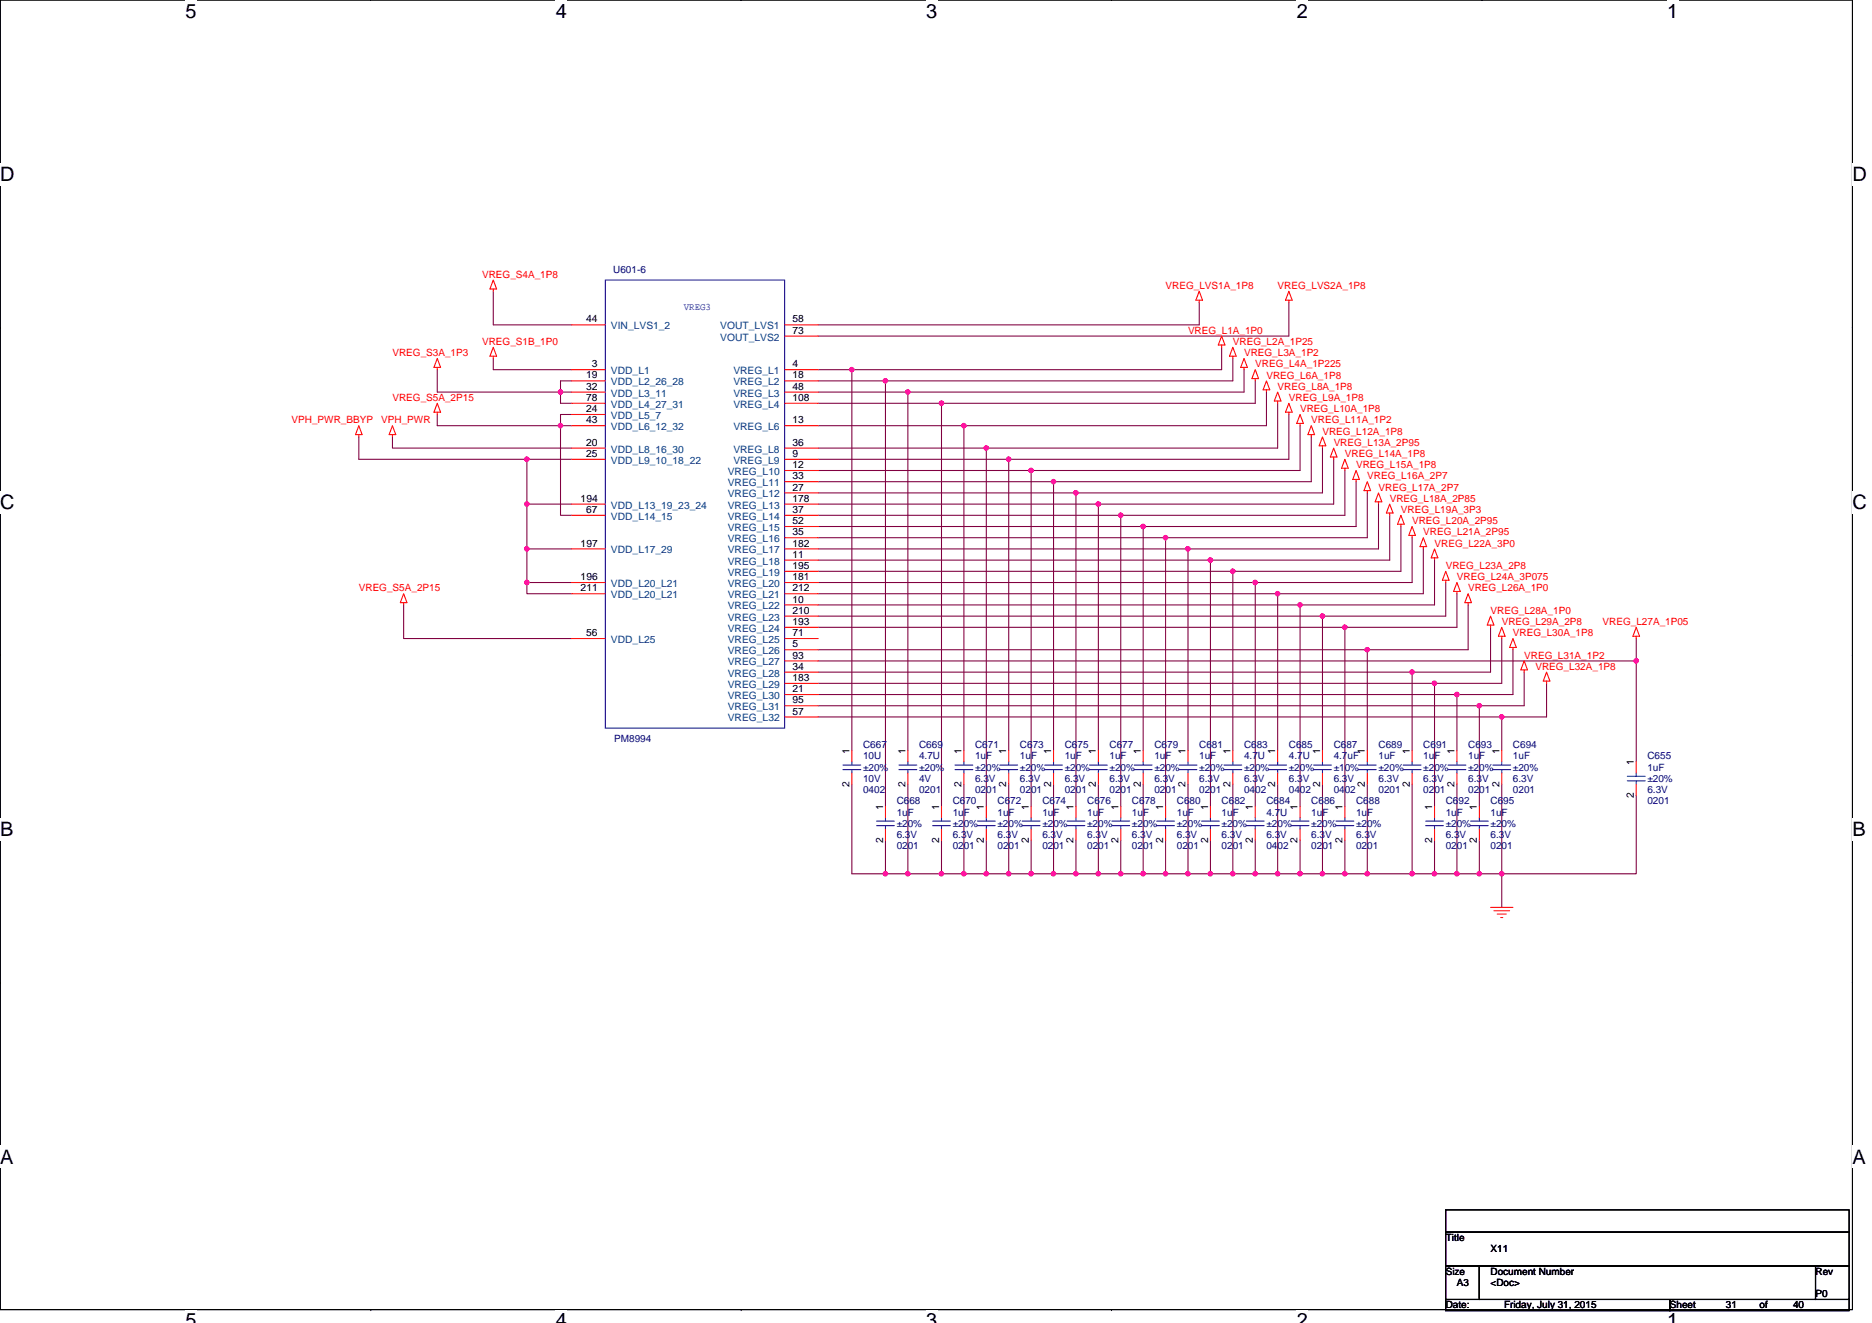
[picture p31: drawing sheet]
<svg xmlns="http://www.w3.org/2000/svg" width="297mm" height="210mm" viewBox="0 0 297 210" stroke-linecap="round" stroke-linejoin="round" font-family="sans-serif">
<defs><g id="words">
<g font-size="3.2">
<text x="29.4" y="2.8">5</text>
<text x="88.2" y="2.8">4</text>
<text x="147" y="2.8">3</text>
<text x="205.8" y="2.8">2</text>
<text x="264.5" y="2.8">1</text>
<text x="0" y="28.8">D</text>
<text x="293.9" y="28.8">D</text>
<text x="0" y="80.8">C</text>
<text x="293.9" y="80.8">C</text>
<text x="0" y="132.7">B</text>
<text x="293.9" y="132.7">B</text>
<text x="0" y="184.7">A</text>
<text x="293.9" y="184.7">A</text>
<text x="29.4" y="210.7">5</text>
<text x="88.2" y="210.7">4</text>
<text x="147" y="210.7">3</text>
<text x="205.8" y="210.7">2</text>
<text x="264.5" y="210.7">1</text>
</g>
<g font-size="1.6" fill="#f00">
<text x="76.5" y="44.1">VREG_S4A_1P8</text>
<text x="185" y="45.9">VREG_LVS1A_1P8</text>
<text x="202.7" y="45.9">VREG_LVS2A_1P8</text>
<text x="188.5" y="53">VREG_L1A_1P0</text>
<text x="62.3" y="56.5">VREG_S3A_1P3</text>
<text x="76.5" y="54.8">VREG_S1B_1P0</text>
<text x="195.6" y="54.8">VREG_L2A_1P25</text>
<text x="197.4" y="56.5">VREG_L3A_1P2</text>
<text x="199.2" y="58.3">VREG_L4A_1P225</text>
<text x="62.3" y="63.6">VREG_S5A_2P15</text>
<text x="201" y="60.1">VREG_L6A_1P8</text>
<text x="202.7" y="61.9">VREG_L8A_1P8</text>
<text x="204.5" y="63.6">VREG_L9A_1P8</text>
<text x="206.3" y="65.4">VREG_L10A_1P8</text>
<text x="46.3" y="67.2">VPH_PWR_BBYP</text>
<text x="60.5" y="67.2">VPH_PWR</text>
<text x="208.1" y="67.2">VREG_L11A_1P2</text>
<text x="209.8" y="69">VREG_L12A_1P8</text>
<text x="211.6" y="70.8">VREG_L13A_2P95</text>
<text x="213.4" y="72.5">VREG_L14A_1P8</text>
<text x="215.2" y="74.3">VREG_L15A_1P8</text>
<text x="217" y="76.1">VREG_L16A_2P7</text>
<text x="218.7" y="77.9">VREG_L17A_2P7</text>
<text x="220.5" y="79.7">VREG_L18A_2P85</text>
<text x="222.3" y="81.4">VREG_L19A_3P3</text>
<text x="224.1" y="83.2">VREG_L20A_2P95</text>
<text x="225.8" y="85">VREG_L21A_2P95</text>
<text x="227.6" y="86.8">VREG_L22A_3P0</text>
<text x="56.9" y="93.9">VREG_S5A_2P15</text>
<text x="229.4" y="90.3">VREG_L23A_2P8</text>
<text x="231.2" y="92.1">VREG_L24A_3P075</text>
<text x="233" y="93.9">VREG_L26A_1P0</text>
<text x="236.5" y="97.4">VREG_L28A_1P0</text>
<text x="238.3" y="99.2">VREG_L29A_2P8</text>
<text x="240.1" y="101">VREG_L30A_1P8</text>
<text x="254.3" y="99.2">VREG_L27A_1P05</text>
<text x="241.8" y="104.5">VREG_L31A_1P2</text>
<text x="243.6" y="106.3">VREG_L32A_1P8</text>
</g>
<g font-size="1.6" fill="#000080">
<text x="97.3" y="43.4">U601-6</text>
<text x="97.5" y="117.7">PM8994</text>
<text x="136.9" y="118.8">C667</text>
<text x="145.8" y="118.8">C669</text>
<text x="154.7" y="118.8">C671</text>
<text x="161.8" y="118.8">C673</text>
<text x="168.9" y="118.8">C675</text>
<text x="176.1" y="118.8">C677</text>
<text x="183.2" y="118.8">C679</text>
<text x="190.3" y="118.8">C681</text>
<text x="197.4" y="118.8">C683</text>
<text x="204.5" y="118.8">C685</text>
<text x="211.6" y="118.8">C687</text>
<text x="218.7" y="118.8">C689</text>
<text x="225.8" y="118.8">C691</text>
<text x="233" y="118.8">C693</text>
<text x="240.1" y="118.8">C694</text>
<text x="136.9" y="120.5">10U</text>
<text x="136.9" y="125.9">0402</text>
<text x="136.9" y="124.1">10V</text>
<text x="136.9" y="122.3">±20%</text>
<text x="145.8" y="120.5">4.7U</text>
<text x="145.8" y="125.9">0201</text>
<text x="145.8" y="124.1">4V</text>
<text x="145.8" y="122.3">±20%</text>
<text x="154.7" y="120.5">1uF</text>
<text x="154.7" y="125.9">0201</text>
<text x="154.7" y="124.1">6.3V</text>
<text x="154.7" y="122.3">±20%</text>
<text x="161.8" y="120.5">1uF</text>
<text x="161.8" y="125.9">0201</text>
<text x="161.8" y="124.1">6.3V</text>
<text x="161.8" y="122.3">±20%</text>
<text x="168.9" y="120.5">1uF</text>
<text x="168.9" y="125.9">0201</text>
<text x="168.9" y="124.1">6.3V</text>
<text x="168.9" y="122.3">±20%</text>
<text x="176.1" y="120.5">1uF</text>
<text x="176.1" y="125.9">0201</text>
<text x="176.1" y="124.1">6.3V</text>
<text x="176.1" y="122.3">±20%</text>
<text x="183.2" y="120.5">1uF</text>
<text x="183.2" y="125.9">0201</text>
<text x="183.2" y="124.1">6.3V</text>
<text x="183.2" y="122.3">±20%</text>
<text x="190.3" y="120.5">1uF</text>
<text x="190.3" y="125.9">0201</text>
<text x="190.3" y="124.1">6.3V</text>
<text x="190.3" y="122.3">±20%</text>
<text x="197.4" y="120.5">4.7U</text>
<text x="197.4" y="125.9">0402</text>
<text x="197.4" y="124.1">6.3V</text>
<text x="197.4" y="122.3">±20%</text>
<text x="204.5" y="120.5">4.7U</text>
<text x="204.5" y="125.9">0402</text>
<text x="204.5" y="124.1">6.3V</text>
<text x="204.5" y="122.3">±20%</text>
<text x="211.6" y="120.5">4.7uF</text>
<text x="211.6" y="125.9">0402</text>
<text x="211.6" y="124.1">6.3V</text>
<text x="211.6" y="122.3">±10%</text>
<text x="218.7" y="120.5">1uF</text>
<text x="218.7" y="125.9">0201</text>
<text x="218.7" y="124.1">6.3V</text>
<text x="218.7" y="122.3">±20%</text>
<text x="225.8" y="120.5">1uF</text>
<text x="225.8" y="125.9">0201</text>
<text x="225.8" y="124.1">6.3V</text>
<text x="225.8" y="122.3">±20%</text>
<text x="233" y="120.5">1uF</text>
<text x="233" y="125.9">0201</text>
<text x="233" y="124.1">6.3V</text>
<text x="233" y="122.3">±20%</text>
<text x="240.1" y="120.5">1uF</text>
<text x="240.1" y="125.9">0201</text>
<text x="240.1" y="124.1">6.3V</text>
<text x="240.1" y="122.3">±20%</text>
<text x="261.4" y="120.5">C655</text>
<text x="261.4" y="122.3">1uF</text>
<text x="261.4" y="125.9">6.3V</text>
<text x="261.4" y="124.1">±20%</text>
<text x="142.3" y="127.7">C668</text>
<text x="142.3" y="129.4">1uF</text>
<text x="142.3" y="131.2">±20%</text>
<text x="151.2" y="127.7">C670</text>
<text x="151.2" y="129.4">1uF</text>
<text x="151.2" y="131.2">±20%</text>
<text x="158.3" y="127.7">C672</text>
<text x="158.3" y="129.4">1uF</text>
<text x="158.3" y="131.2">±20%</text>
<text x="165.4" y="127.7">C674</text>
<text x="165.4" y="129.4">1uF</text>
<text x="165.4" y="131.2">±20%</text>
<text x="172.5" y="127.7">C676</text>
<text x="172.5" y="129.4">1uF</text>
<text x="172.5" y="131.2">±20%</text>
<text x="179.6" y="127.7">C678</text>
<text x="179.6" y="129.4">1uF</text>
<text x="179.6" y="131.2">±20%</text>
<text x="186.7" y="127.7">C680</text>
<text x="186.7" y="129.4">1uF</text>
<text x="186.7" y="131.2">±20%</text>
<text x="193.8" y="127.7">C682</text>
<text x="193.8" y="129.4">1uF</text>
<text x="193.8" y="131.2">±20%</text>
<text x="201" y="127.7">C684</text>
<text x="201" y="129.4">4.7U</text>
<text x="201" y="131.2">±20%</text>
<text x="208.1" y="127.7">C686</text>
<text x="208.1" y="129.4">1uF</text>
<text x="208.1" y="131.2">±20%</text>
<text x="215.2" y="127.7">C688</text>
<text x="215.2" y="129.4">1uF</text>
<text x="215.2" y="131.2">±20%</text>
<text x="229.4" y="127.7">C692</text>
<text x="229.4" y="129.4">1uF</text>
<text x="229.4" y="131.2">±20%</text>
<text x="236.5" y="127.7">C695</text>
<text x="236.5" y="129.4">1uF</text>
<text x="236.5" y="131.2">±20%</text>
<text x="261.4" y="127.7">0201</text>
<text x="142.3" y="134.8">0201</text>
<text x="142.3" y="133">6.3V</text>
<text x="151.2" y="134.8">0201</text>
<text x="151.2" y="133">6.3V</text>
<text x="158.3" y="134.8">0201</text>
<text x="158.3" y="133">6.3V</text>
<text x="165.4" y="134.8">0201</text>
<text x="165.4" y="133">6.3V</text>
<text x="172.5" y="134.8">0201</text>
<text x="172.5" y="133">6.3V</text>
<text x="179.6" y="134.8">0201</text>
<text x="179.6" y="133">6.3V</text>
<text x="186.7" y="134.8">0201</text>
<text x="186.7" y="133">6.3V</text>
<text x="193.8" y="134.8">0201</text>
<text x="193.8" y="133">6.3V</text>
<text x="201" y="134.8">0402</text>
<text x="201" y="133">6.3V</text>
<text x="208.1" y="134.8">0201</text>
<text x="208.1" y="133">6.3V</text>
<text x="215.2" y="134.8">0201</text>
<text x="215.2" y="133">6.3V</text>
<text x="229.4" y="134.8">0201</text>
<text x="229.4" y="133">6.3V</text>
<text x="236.5" y="134.8">0201</text>
<text x="236.5" y="133">6.3V</text>
</g>
<g font-size="1.6">
<text x="93" y="51.2">44</text>
<text x="125.7" y="51.2">58</text>
<text x="125.7" y="53">73</text>
<text x="93.9" y="58.3">3</text>
<text x="125.7" y="58.3">4</text>
<text x="93" y="60.1">19</text>
<text x="93" y="61.8">32</text>
<text x="93" y="63.6">78</text>
<text x="93" y="65.4">24</text>
<text x="125.7" y="60.1">18</text>
<text x="125.7" y="61.8">48</text>
<text x="125.7" y="63.6">108</text>
<text x="93" y="67.2">43</text>
<text x="93" y="70.7">20</text>
<text x="125.7" y="67.2">13</text>
<text x="125.7" y="70.7">36</text>
<text x="93" y="72.5">25</text>
<text x="125.7" y="72.5">9</text>
<text x="125.7" y="74.3">12</text>
<text x="125.7" y="76.1">33</text>
<text x="125.7" y="77.9">27</text>
<text x="92.1" y="79.6">194</text>
<text x="93" y="81.4">67</text>
<text x="125.7" y="79.6">178</text>
<text x="125.7" y="81.4">37</text>
<text x="125.7" y="83.2">52</text>
<text x="92.1" y="86.7">197</text>
<text x="125.7" y="85">35</text>
<text x="125.7" y="86.7">182</text>
<text x="125.7" y="88.5">11</text>
<text x="92.1" y="92.1">196</text>
<text x="92.1" y="93.9">211</text>
<text x="125.7" y="90.3">195</text>
<text x="125.7" y="92.1">181</text>
<text x="125.7" y="93.9">212</text>
<text x="125.7" y="95.6">10</text>
<text x="93" y="101">56</text>
<text x="125.7" y="99.2">193</text>
<text x="125.7" y="101">71</text>
<text x="125.7" y="97.4">210</text>
<text x="125.7" y="106.3">34</text>
<text x="125.7" y="102.7">5</text>
<text x="125.7" y="104.5">93</text>
<text x="125.7" y="113.4">57</text>
<text x="125.7" y="111.6">95</text>
<text x="125.7" y="109.9">21</text>
<text x="125.7" y="108.1">183</text>
<text x="134.8" y="119.7" transform="rotate(-90 134.8 119.7)">1</text>
<text x="143.7" y="119.7" transform="rotate(-90 143.7 119.7)">1</text>
<text x="152.6" y="119.7" transform="rotate(-90 152.6 119.7)">1</text>
<text x="159.7" y="119.7" transform="rotate(-90 159.7 119.7)">1</text>
<text x="166.8" y="119.7" transform="rotate(-90 166.8 119.7)">1</text>
<text x="173.9" y="119.7" transform="rotate(-90 173.9 119.7)">1</text>
<text x="181" y="119.7" transform="rotate(-90 181 119.7)">1</text>
<text x="188.1" y="119.7" transform="rotate(-90 188.1 119.7)">1</text>
<text x="195.2" y="119.7" transform="rotate(-90 195.2 119.7)">1</text>
<text x="202.3" y="119.7" transform="rotate(-90 202.3 119.7)">1</text>
<text x="209.5" y="119.7" transform="rotate(-90 209.5 119.7)">1</text>
<text x="216.6" y="119.7" transform="rotate(-90 216.6 119.7)">1</text>
<text x="223.7" y="119.7" transform="rotate(-90 223.7 119.7)">1</text>
<text x="230.8" y="119.7" transform="rotate(-90 230.8 119.7)">1</text>
<text x="237.9" y="119.7" transform="rotate(-90 237.9 119.7)">1</text>
<text x="134.8" y="124.8" transform="rotate(-90 134.8 124.8)">2</text>
<text x="143.7" y="124.8" transform="rotate(-90 143.7 124.8)">2</text>
<text x="152.6" y="124.8" transform="rotate(-90 152.6 124.8)">2</text>
<text x="159.7" y="124.8" transform="rotate(-90 159.7 124.8)">2</text>
<text x="166.8" y="124.8" transform="rotate(-90 166.8 124.8)">2</text>
<text x="173.9" y="124.8" transform="rotate(-90 173.9 124.8)">2</text>
<text x="181" y="124.8" transform="rotate(-90 181 124.8)">2</text>
<text x="188.1" y="124.8" transform="rotate(-90 188.1 124.8)">2</text>
<text x="195.2" y="124.8" transform="rotate(-90 195.2 124.8)">2</text>
<text x="202.3" y="124.8" transform="rotate(-90 202.3 124.8)">2</text>
<text x="209.5" y="124.8" transform="rotate(-90 209.5 124.8)">2</text>
<text x="216.6" y="124.8" transform="rotate(-90 216.6 124.8)">2</text>
<text x="223.7" y="124.8" transform="rotate(-90 223.7 124.8)">2</text>
<text x="230.8" y="124.8" transform="rotate(-90 230.8 124.8)">2</text>
<text x="237.9" y="124.8" transform="rotate(-90 237.9 124.8)">2</text>
<text x="259.2" y="121.4" transform="rotate(-90 259.2 121.4)">1</text>
<text x="140.1" y="128.5" transform="rotate(-90 140.1 128.5)">1</text>
<text x="149" y="128.5" transform="rotate(-90 149 128.5)">1</text>
<text x="156.1" y="128.5" transform="rotate(-90 156.1 128.5)">1</text>
<text x="163.2" y="128.5" transform="rotate(-90 163.2 128.5)">1</text>
<text x="170.3" y="128.5" transform="rotate(-90 170.3 128.5)">1</text>
<text x="177.5" y="128.5" transform="rotate(-90 177.5 128.5)">1</text>
<text x="184.6" y="128.5" transform="rotate(-90 184.6 128.5)">1</text>
<text x="191.7" y="128.5" transform="rotate(-90 191.7 128.5)">1</text>
<text x="198.8" y="128.5" transform="rotate(-90 198.8 128.5)">1</text>
<text x="205.9" y="128.5" transform="rotate(-90 205.9 128.5)">1</text>
<text x="213" y="128.5" transform="rotate(-90 213 128.5)">1</text>
<text x="227.2" y="128.5" transform="rotate(-90 227.2 128.5)">1</text>
<text x="234.4" y="128.5" transform="rotate(-90 234.4 128.5)">1</text>
<text x="259.2" y="126.6" transform="rotate(-90 259.2 126.6)">2</text>
<text x="140.1" y="133.7" transform="rotate(-90 140.1 133.7)">2</text>
<text x="149" y="133.7" transform="rotate(-90 149 133.7)">2</text>
<text x="156.1" y="133.7" transform="rotate(-90 156.1 133.7)">2</text>
<text x="163.2" y="133.7" transform="rotate(-90 163.2 133.7)">2</text>
<text x="170.3" y="133.7" transform="rotate(-90 170.3 133.7)">2</text>
<text x="177.5" y="133.7" transform="rotate(-90 177.5 133.7)">2</text>
<text x="184.6" y="133.7" transform="rotate(-90 184.6 133.7)">2</text>
<text x="191.7" y="133.7" transform="rotate(-90 191.7 133.7)">2</text>
<text x="198.8" y="133.7" transform="rotate(-90 198.8 133.7)">2</text>
<text x="205.9" y="133.7" transform="rotate(-90 205.9 133.7)">2</text>
<text x="213" y="133.7" transform="rotate(-90 213 133.7)">2</text>
<text x="227.2" y="133.7" transform="rotate(-90 227.2 133.7)">2</text>
<text x="234.4" y="133.7" transform="rotate(-90 234.4 133.7)">2</text>
<text x="229.4" y="197">Title</text>
<text x="229.4" y="202.3">Size</text>
<text x="236.5" y="202.3">Document Number</text>
<text x="236.5" y="198.8">X11</text>
<text x="288.1" y="202.3">Rev</text>
<text x="229.4" y="207.7">Date:</text>
<text x="231.2" y="204.1">A3</text>
<text x="236.5" y="204.1">&lt;Doc&gt;</text>
<text x="238.7" y="207.7">Friday, July 31, 2015</text>
<text x="265" y="207.7">Sheet</text>
<text x="273.9" y="207.7">31</text>
<text x="279.2" y="207.7">of</text>
<text x="284.5" y="207.7">40</text>
<text x="288.1" y="205.9">P0</text>
</g>
<g font-size="1.6" fill="#004080">
<text x="96.9" y="52.3">VIN_LVS1_2</text>
<text x="114.3" y="52.3">VOUT_LVS1</text>
<text x="96.9" y="59.4">VDD_L1</text>
<text x="114.3" y="54.1">VOUT_LVS2</text>
<text x="116.4" y="59.4">VREG_L1</text>
<text x="96.9" y="61.2">VDD_L2_26_28</text>
<text x="96.9" y="62.9">VDD_L3_11</text>
<text x="96.9" y="64.7">VDD_L4_27_31</text>
<text x="116.4" y="61.2">VREG_L2</text>
<text x="116.4" y="62.9">VREG_L3</text>
<text x="116.4" y="64.7">VREG_L4</text>
<text x="96.9" y="66.5">VDD_L5_7</text>
<text x="96.9" y="68.3">VDD_L6_12_32</text>
<text x="96.9" y="71.8">VDD_L8_16_30</text>
<text x="116.4" y="68.3">VREG_L6</text>
<text x="116.4" y="71.8">VREG_L8</text>
<text x="96.9" y="73.6">VDD_L9_10_18_22</text>
<text x="115.5" y="75.4">VREG_L10</text>
<text x="115.5" y="77.2">VREG_L11</text>
<text x="116.4" y="73.6">VREG_L9</text>
<text x="96.9" y="80.7">VDD_L13_19_23_24</text>
<text x="96.9" y="82.5">VDD_L14_15</text>
<text x="115.5" y="79">VREG_L12</text>
<text x="115.5" y="80.7">VREG_L13</text>
<text x="115.5" y="82.5">VREG_L14</text>
<text x="96.9" y="87.8">VDD_L17_29</text>
<text x="115.5" y="84.3">VREG_L15</text>
<text x="115.5" y="86.1">VREG_L16</text>
<text x="115.5" y="87.8">VREG_L17</text>
<text x="115.5" y="89.6">VREG_L18</text>
<text x="96.9" y="93.2">VDD_L20_L21</text>
<text x="96.9" y="95">VDD_L20_L21</text>
<text x="115.5" y="91.4">VREG_L19</text>
<text x="115.5" y="93.2">VREG_L20</text>
<text x="115.5" y="95">VREG_L21</text>
<text x="115.5" y="96.7">VREG_L22</text>
<text x="115.5" y="100.3">VREG_L24</text>
<text x="115.5" y="98.5">VREG_L23</text>
<text x="96.9" y="102.1">VDD_L25</text>
<text x="115.5" y="107.4">VREG_L28</text>
<text x="115.5" y="102.1">VREG_L25</text>
<text x="115.5" y="103.8">VREG_L26</text>
<text x="115.5" y="105.6">VREG_L27</text>
<text x="115.5" y="112.7">VREG_L31</text>
<text x="115.5" y="111">VREG_L30</text>
<text x="115.5" y="109.2">VREG_L29</text>
<text x="115.5" y="114.5">VREG_L32</text>
</g>
<text font-size="1.6" fill="#00f" x="108.5" y="49.3">VREG3</text>
</g></defs>
<path d="M0 0h293.9v207.9h-293.9z" fill="none" stroke="#000" stroke-width=".17"/>
<g fill="#fff">
<path d="M29.4 0h1.8v3.5h-1.8z"/>
<path d="M29.4 207.9h1.8v2h-1.8z"/>
</g>
<path d="M58.8 0h.1M58.8 207.9h.1" fill="none" stroke="#000" stroke-width=".17"/>
<g fill="#fff">
<path d="M88.2 0h1.8v3.5h-1.8z"/>
<path d="M88.2 207.9h1.8v2h-1.8z"/>
</g>
<path d="M117.6 0h.1M117.6 207.9h.1" fill="none" stroke="#000" stroke-width=".17"/>
<g fill="#fff">
<path d="M147 0h1.7v3.5h-1.7z"/>
<path d="M147 207.9h1.7v2h-1.7z"/>
</g>
<path d="M176.4 0h.1M176.4 207.9h.1" fill="none" stroke="#000" stroke-width=".17"/>
<g fill="#fff">
<path d="M205.8 0h1.7v3.5h-1.7z"/>
<path d="M205.8 207.9h1.7v2h-1.7z"/>
</g>
<path d="M235.2 0h.1M235.2 207.9h.1" fill="none" stroke="#000" stroke-width=".17"/>
<g fill="#fff">
<path d="M264.5 0h1.8v3.5h-1.8z"/>
<path d="M264.5 207.9h1.8v2h-1.8z"/>
<path d="M0 26h2.3v3.5h-2.3z"/>
<path d="M293.9 26h2.3v3.5h-2.3z"/>
<path d="M0 77.9h2.3v3.5h-2.3z"/>
<path d="M293.9 77.9h2.3v3.5h-2.3z"/>
</g>
<path d="M0 52h.1M293.9 52h.1" fill="none" stroke="#000" stroke-width=".17"/>
<g fill="#fff">
<path d="M0 129.9h2.1v3.5h-2.1z"/>
<path d="M293.9 129.9h2.1v3.5h-2.1z"/>
</g>
<path d="M0 103.9h.1M293.9 103.9h.1" fill="none" stroke="#000" stroke-width=".17"/>
<g fill="#fff">
<path d="M0 181.9h2.2v3.5h-2.2z"/>
<path d="M293.9 181.9h2.2v3.5h-2.2z"/>
</g>
<path d="M0 155.9h.1M293.9 155.9h.1M229.4 192h64v3.6h-64zM229.4 195.6h64v5.3h-64zM229.4 200.9h5.3v5.3h-5.3zM229.4 206.2h35.6v1.8h-35.6zM234.7 200.9h53.4v5.3h-53.4zM265 206.2h28.4v1.8h-28.4zM288.1 200.9h5.3v5.3h-5.3z" fill="none" stroke="#000" stroke-width=".17"/>
<g fill="none" stroke="#800040" stroke-width=".17">
<path d="M69.4 58.7v3.5h19.5M78.3 46.2v5.4h12.4M78.3 56.9v1.8h12.4M129.8 58.7h5.4M135.2 58.7v60.4M190.3 48v3.6h-60.5M193.8 55.1v3.6h-58.6M195.6 56.9v3.6h-55.1M197.4 58.7v3.5h-53.3M204.5 48v5.3h-74.7M56.9 69.3v3.6h26.7M62.3 69.3v1.8h28.4"/>
<path d="M69.4 65.8v1.8h21.3M83.6 72.9v7.1M83.6 72.9h7.1M88.9 62.2v1.8h1.8M88.9 62.2h1.8M90.7 60.5h-1.8v1.7M90.7 65.8h-1.8v16h1.8M129.8 64h19.6M129.8 67.6h23.1M129.8 62.2h14.3M129.8 71.1h26.7M129.8 60.5h10.7"/>
<path d="M129.8 72.9h30.3M129.8 74.7h33.8M129.8 78.2h40.9M129.8 76.5h37.4M140.5 60.5v67.5M144.1 62.2v56.9M149.4 64v64M152.9 67.6v51.5M156.5 71.1v56.9M160.1 72.9v46.2M163.6 74.7v53.3M167.2 76.5v42.6"/>
<path d="M170.7 78.2v49.8M199.2 60.5v3.5h-49.8M201 62.2v5.4h-48.1M202.7 64v7.1h-46.2M204.5 65.8v7.1h-44.4M206.3 67.6v7.1h-42.7M208.1 69.3v7.2h-40.9M209.8 71.1v7.1h-39.1M211.6 72.9v7.1h-37.3M213.4 74.7v7.1h-35.6M215.2 76.5v7.1h-33.8M217 78.2v7.1h-32"/>
<path d="M64 96v5.3h26.7M83.6 80v7.1M83.6 80h7.1M83.6 87.1h7.1M83.6 87.1v5.4h7.1M83.6 92.5v1.7h7.1M129.8 83.6h51.6M129.8 81.8h48M129.8 90.7h65.8M129.8 92.5h69.4M129.8 94.2h72.9M129.8 96h76.5"/>
<path d="M129.8 87.1h58.7M129.8 88.9h62.3M129.8 85.3h55.2M129.8 97.8h80M129.8 80h44.5M129.8 99.6h83.6M174.3 80v39.1M177.8 81.8v46.2M181.4 83.6v35.5M185 85.3v42.7M188.5 87.1v32M192.1 88.9v39.1"/>
<path d="M195.6 90.7v28.4M199.2 92.5v35.5M202.7 94.2v24.9M206.3 96v32M209.8 97.8v21.3M213.4 99.6v28.4M218.7 80v7.1h-30.2M220.5 81.8v7.1h-28.4M222.3 83.6v7.1h-26.7M224.1 85.3v7.2h-24.9M225.8 87.1v7.1h-23.1M227.6 88.9v7.1h-21.3"/>
<path d="M229.4 92.5v5.3h-19.6M231.2 94.2v5.4h-17.8M233 96v7.1h-16M236.5 99.6v7.1h-12.4M129.8 110.2h101.4M129.8 103.1h87.2M129.8 108.5h97.8M129.8 106.7h94.3M129.8 112h104.9M129.8 113.8h108.5M129.8 104.9h129.8M217 103.1v16"/>
<path d="M224.1 106.7v12.4M227.6 108.5v19.5M231.2 110.2v8.9M234.7 112v16M238.3 113.8v5.3M238.3 101.3v7.2h-10.7M240.1 103.1v7.1h-8.9M241.8 106.7v5.3h-7.1M245.4 108.5v5.3h-7.1M259.6 101.3v3.6M259.6 104.9v16M135.2 124.5v14.2h5.3"/>
<path d="M140.5 133.3v5.4M140.5 138.7h3.6M144.1 138.7h5.3M144.1 124.5v14.2M149.4 138.7h3.5M149.4 133.3v5.4M152.9 124.5v14.2M152.9 138.7h3.6M156.5 138.7h3.6M156.5 133.3v5.4M160.1 138.7h3.5M160.1 124.5v14.2"/>
<path d="M163.6 138.7h3.6M163.6 133.3v5.4M167.2 138.7h3.5M167.2 124.5v14.2M170.7 138.7h3.6M170.7 133.3v5.4M174.3 124.5v14.2M174.3 138.7h3.5M177.8 138.7h3.6M177.8 133.3v5.4M181.4 124.5v14.2M181.4 138.7h3.6"/>
<path d="M185 133.3v5.4M185 138.7h3.5M188.5 138.7h3.6M188.5 124.5v14.2M192.1 138.7h3.5M192.1 133.3v5.4M195.6 124.5v14.2M195.6 138.7h3.6M199.2 133.3v5.4M199.2 138.7h3.5M202.7 124.5v14.2M202.7 138.7h3.6"/>
<path d="M206.3 133.3v5.4M206.3 138.7h3.5M209.8 138.7h3.6M209.8 124.5v14.2M213.4 138.7h3.6M213.4 133.3v5.4M217 124.5v14.2M217 138.7h7.1M224.1 124.5v14.2M224.1 138.7h3.5M227.6 133.3v5.4M227.6 138.7h3.6"/>
<path d="M231.2 124.5v14.2M231.2 138.7h3.5M234.7 133.3v5.4M234.7 138.7h3.6M238.3 124.5v14.2M238.3 138.7v5.3M259.6 126.2v12.5h-21.3"/>
</g>
<g fill="#f0f" stroke="#f0f" stroke-width=".17">
<circle cx="88.9" cy="62.2" r=".35"/>
<circle cx="88.9" cy="67.6" r=".35"/>
<circle cx="83.6" cy="72.9" r=".35"/>
<circle cx="83.6" cy="80" r=".35"/>
<circle cx="83.6" cy="92.4" r=".35"/>
<circle cx="83.6" cy="87.1" r=".35"/>
<circle cx="156.5" cy="71.1" r=".35"/>
<circle cx="174.3" cy="80" r=".35"/>
<circle cx="181.4" cy="83.6" r=".35"/>
<circle cx="192.1" cy="88.9" r=".35"/>
<circle cx="202.7" cy="94.2" r=".35"/>
<circle cx="209.8" cy="97.8" r=".35"/>
<circle cx="224.1" cy="106.7" r=".35"/>
<circle cx="227.6" cy="108.4" r=".35"/>
<circle cx="234.7" cy="112" r=".35"/>
<circle cx="238.3" cy="113.8" r=".35"/>
<circle cx="231.2" cy="110.2" r=".35"/>
<circle cx="216.9" cy="103.1" r=".35"/>
<circle cx="206.3" cy="96" r=".35"/>
<circle cx="135.2" cy="58.7" r=".35"/>
<circle cx="140.5" cy="60.4" r=".35"/>
<circle cx="144" cy="62.2" r=".35"/>
<circle cx="149.4" cy="64" r=".35"/>
<circle cx="152.9" cy="67.6" r=".35"/>
<circle cx="160" cy="72.9" r=".35"/>
<circle cx="163.6" cy="74.7" r=".35"/>
<circle cx="167.2" cy="76.4" r=".35"/>
<circle cx="170.7" cy="78.2" r=".35"/>
<circle cx="177.8" cy="81.8" r=".35"/>
<circle cx="184.9" cy="85.3" r=".35"/>
<circle cx="188.5" cy="87.1" r=".35"/>
<circle cx="195.6" cy="90.7" r=".35"/>
<circle cx="199.2" cy="92.4" r=".35"/>
<circle cx="213.4" cy="99.6" r=".35"/>
<circle cx="149.4" cy="138.7" r=".35"/>
<circle cx="144" cy="138.7" r=".35"/>
<circle cx="152.9" cy="138.7" r=".35"/>
<circle cx="160" cy="138.7" r=".35"/>
<circle cx="167.2" cy="138.7" r=".35"/>
<circle cx="174.3" cy="138.7" r=".35"/>
<circle cx="188.5" cy="138.7" r=".35"/>
<circle cx="184.9" cy="138.7" r=".35"/>
<circle cx="181.4" cy="138.7" r=".35"/>
<circle cx="195.6" cy="138.7" r=".35"/>
<circle cx="202.7" cy="138.7" r=".35"/>
<circle cx="209.8" cy="138.7" r=".35"/>
<circle cx="206.3" cy="138.7" r=".35"/>
<circle cx="216.9" cy="138.7" r=".35"/>
<circle cx="224.1" cy="138.7" r=".35"/>
<circle cx="231.2" cy="138.7" r=".35"/>
<circle cx="227.6" cy="138.7" r=".35"/>
<circle cx="238.3" cy="138.7" r=".35"/>
<circle cx="140.5" cy="138.7" r=".35"/>
<circle cx="156.5" cy="138.7" r=".35"/>
<circle cx="163.6" cy="138.7" r=".35"/>
<circle cx="170.7" cy="138.7" r=".35"/>
<circle cx="177.8" cy="138.7" r=".35"/>
<circle cx="192.1" cy="138.7" r=".35"/>
<circle cx="199.2" cy="138.7" r=".35"/>
<circle cx="213.4" cy="138.7" r=".35"/>
<circle cx="234.7" cy="138.7" r=".35"/>
<circle cx="259.6" cy="104.9" r=".35"/>
</g>
<g fill="none" stroke="#f00" stroke-width=".17">
<path d="M69.4 56.9l.5 1.4h-1zM69.4 58.3v.4M78.3 44.5l.5 1.4h-1.1zM78.3 45.9v.3M78.3 55.1l.5 1.4h-1.1zM78.3 56.5v.4M90.7 51.6h5.4M90.7 58.7h5.4M124.5 51.6h5.3M124.5 53.3h5.3M124.5 58.7h5.3M190.3 46.2l.5 1.4h-1z"/>
<path d="M190.3 47.6v.4M193.8 53.3l.6 1.5h-1.1zM193.8 54.8v.3M195.6 55.1l.5 1.4h-1zM195.6 56.5v.4M197.4 56.9l.5 1.4h-1zM197.4 58.3v.4M199.2 58.7l.5 1.4h-1.1zM204.5 46.2l.5 1.4h-1zM204.5 47.6v.4M56.9 67.6l.6 1.4h-1.1zM56.9 69v.3"/>
<path d="M62.3 67.6l.5 1.4h-1.1zM62.3 69v.3M69.4 64l.5 1.4h-1zM69.4 65.4v.4M90.7 60.5h5.4M90.7 62.2h5.4M90.7 64h5.4M90.7 65.8h5.4M90.7 67.6h5.4M90.7 71.1h5.4M90.7 72.9h5.4M124.5 60.5h5.3"/>
<path d="M124.5 62.2h5.3M124.5 64h5.3M124.5 67.6h5.3M124.5 71.1h5.3M124.5 72.9h5.3M124.5 74.7h5.3M124.5 76.5h5.3M124.5 78.2h5.3M199.2 60.1v.4M201 60.5l.5 1.4h-1.1zM201 61.9v.3M202.7 62.2l.6 1.4h-1.1z"/>
<path d="M202.7 63.6v.4M204.5 64l.5 1.4h-1zM204.5 65.4v.4M206.3 65.8l.5 1.4h-1zM206.3 67.2v.4M208.1 67.6l.5 1.4h-1.1zM208.1 69v.3M209.8 69.3l.6 1.5h-1.1zM209.8 70.8v.3M211.6 71.1l.5 1.4h-1zM211.6 72.5v.4M213.4 72.9l.5 1.4h-1z"/>
<path d="M213.4 74.3v.4M215.2 74.7l.5 1.4h-1.1zM215.2 76.1v.4M217 77.9v.3M217 76.5l.5 1.4h-1.1zM218.7 78.2l.6 1.5h-1.1zM218.7 79.7v.3M64 94.2l.6 1.5h-1.1zM64 95.7v.3M90.7 80h5.4M90.7 81.8h5.4M90.7 87.1h5.4"/>
<path d="M90.7 92.5h5.4M90.7 94.2h5.4M124.5 80h5.3M124.5 81.8h5.3M124.5 83.6h5.3M124.5 85.3h5.3M124.5 87.1h5.3M124.5 88.9h5.3M124.5 90.7h5.3M124.5 92.5h5.3M124.5 94.2h5.3M124.5 96h5.3"/>
<path d="M124.5 99.6h5.3M124.5 97.8h5.3M220.5 80l.5 1.4h-1zM220.5 81.4v.4M222.3 81.8l.5 1.4h-1zM222.3 83.2v.4M224.1 83.6l.5 1.4h-1.1zM224.1 85v.3M225.8 85.3l.6 1.5h-1.1zM225.8 86.8v.3M227.6 87.1l.6 1.4h-1.1zM227.6 88.5v.4"/>
<path d="M229.4 90.7l.5 1.4h-1zM229.4 92.1v.4M231.2 92.5l.5 1.4h-1.1zM231.2 93.9v.3M233 94.2l.5 1.5h-1.1zM233 95.7v.3M236.5 97.8l.5 1.4h-1zM236.5 99.2v.4M238.3 99.6l.5 1.4h-1zM259.6 99.6l.6 1.4h-1.1zM90.7 101.3h5.4M124.5 113.8h5.3"/>
<path d="M124.5 112h5.3M124.5 110.2h5.3M124.5 108.5h5.3M124.5 106.7h5.3M124.5 101.3h5.3M124.5 103.1h5.3M124.5 104.9h5.3M135.2 119.1v1.8M144.1 119.1v1.8M152.9 119.1v1.8M160.1 119.1v1.8M167.2 119.1v1.8"/>
<path d="M174.3 119.1v1.8M181.4 119.1v1.8M188.5 119.1v1.8M195.6 119.1v1.8M202.7 119.1v1.8M209.8 119.1v1.8M217 119.1v1.8M224.1 119.1v1.8M231.2 119.1v1.8M238.3 101v.3M238.3 119.1v1.8M240.1 101.3l.5 1.5h-1.1z"/>
<path d="M240.1 102.8v.3M241.8 104.9l.6 1.4h-1.1zM241.8 106.3v.4M245.4 106.7l.5 1.4h-1zM245.4 108.1v.4M259.6 101v.3M135.2 122.7v1.8M140.5 128v1.8M140.5 131.6v1.7M144.1 122.7v1.8M149.4 128v1.8M149.4 131.6v1.7"/>
<path d="M152.9 122.7v1.8M156.5 128v1.8M156.5 131.6v1.7M160.1 122.7v1.8M163.6 128v1.8M163.6 131.6v1.7M167.2 122.7v1.8M170.7 128v1.8M170.7 131.6v1.7M174.3 122.7v1.8M177.8 128v1.8M177.8 131.6v1.7"/>
<path d="M181.4 122.7v1.8M185 128v1.8M185 131.6v1.7M188.5 122.7v1.8M192.1 128v1.8M192.1 131.6v1.7M195.6 122.7v1.8M199.2 128v1.8M199.2 131.6v1.7M202.7 122.7v1.8M206.3 128v1.8M206.3 131.6v1.7"/>
<path d="M209.8 122.7v1.8M213.4 128v1.8M213.4 131.6v1.7M217 122.7v1.8M224.1 122.7v1.8M227.6 128v1.8M227.6 131.6v1.7M231.2 122.7v1.8M234.7 128v1.8M234.7 131.6v1.7M238.3 122.7v1.8M259.6 120.9v1.8"/>
<path d="M259.6 124.5v1.7M236.5 144h3.6M237 144.5h2.5M237.6 145.1h1.4M238.1 145.6h.4"/>
</g>
<g fill="none" stroke="#00f" stroke-width=".17">
<path d="M96.1 44.4h28.4v71.2h-28.4zM133.7 121.4h2.9M133.7 122.2h2.9M135.2 120.9v.5M135.2 122.2v.5M139.1 130.3h2.8M139.1 131h2.8M140.5 129.8v.5M140.5 131v.6M142.6 121.4h2.9M142.6 122.2h2.9M144.1 120.9v.5"/>
<path d="M144.1 122.2v.5M148 130.3h2.8M148 131h2.8M149.4 129.8v.5M149.4 131v.6M151.5 121.4h2.9M151.5 122.2h2.9M152.9 120.9v.5M152.9 122.2v.5M155.1 130.3h2.8M155.1 131h2.8M156.5 129.8v.5"/>
<path d="M156.5 131v.6M158.6 121.4h2.9M158.6 122.2h2.9M160.1 120.9v.5M160.1 122.2v.5M162.2 130.3h2.8M162.2 131h2.8M163.6 129.8v.5M163.6 131v.6M165.8 121.4h2.8M165.8 122.2h2.8M167.2 120.9v.5"/>
<path d="M167.2 122.2v.5M169.3 130.3h2.8M169.3 131h2.8M170.7 129.8v.5M170.7 131v.6M172.9 121.4h2.8M172.9 122.2h2.8M174.3 120.9v.5M174.3 122.2v.5M176.4 130.3h2.9M176.4 131h2.9M177.8 129.8v.5"/>
<path d="M177.8 131v.6M180 121.4h2.8M180 122.2h2.8M181.4 120.9v.5M181.4 122.2v.5M183.5 130.3h2.9M183.5 131h2.9M185 129.8v.5M185 131v.6M187.1 121.4h2.8M187.1 122.2h2.8M188.5 120.9v.5"/>
<path d="M188.5 122.2v.5M190.6 130.3h2.9M190.6 131h2.9M192.1 129.8v.5M192.1 131v.6M194.2 121.4h2.8M194.2 122.2h2.8M195.6 120.9v.5M195.6 122.2v.5M197.8 130.3h2.8M197.8 131h2.8M199.2 129.8v.5"/>
<path d="M199.2 131v.6M201.3 121.4h2.8M201.3 122.2h2.8M202.7 120.9v.5M202.7 122.2v.5M204.9 130.3h2.8M204.9 131h2.8M206.3 129.8v.5M206.3 131v.6M208.4 121.4h2.9M208.4 122.2h2.9M209.8 120.9v.5"/>
<path d="M209.8 122.2v.5M212 130.3h2.8M212 131h2.8M213.4 129.8v.5M213.4 131v.6M215.5 121.4h2.9M215.5 122.2h2.9M217 120.9v.5M217 122.2v.5M222.6 121.4h2.9M222.6 122.2h2.9M224.1 120.9v.5"/>
<path d="M224.1 122.2v.5M226.2 130.3h2.8M226.2 131h2.8M227.6 129.8v.5M227.6 131v.6M229.8 121.4h2.8M229.8 122.2h2.8M231.2 120.9v.5M231.2 122.2v.5M233.3 130.3h2.9M233.3 131h2.9M234.7 129.8v.5"/>
<path d="M234.7 131v.6M236.9 121.4h2.8M236.9 122.2h2.8M238.3 120.9v.5M238.3 122.2v.5M258.2 123.2h2.8M258.2 123.9h2.8M259.6 122.7v.5M259.6 123.9v.6"/>
</g>
<use href="#words"/>
</svg>
